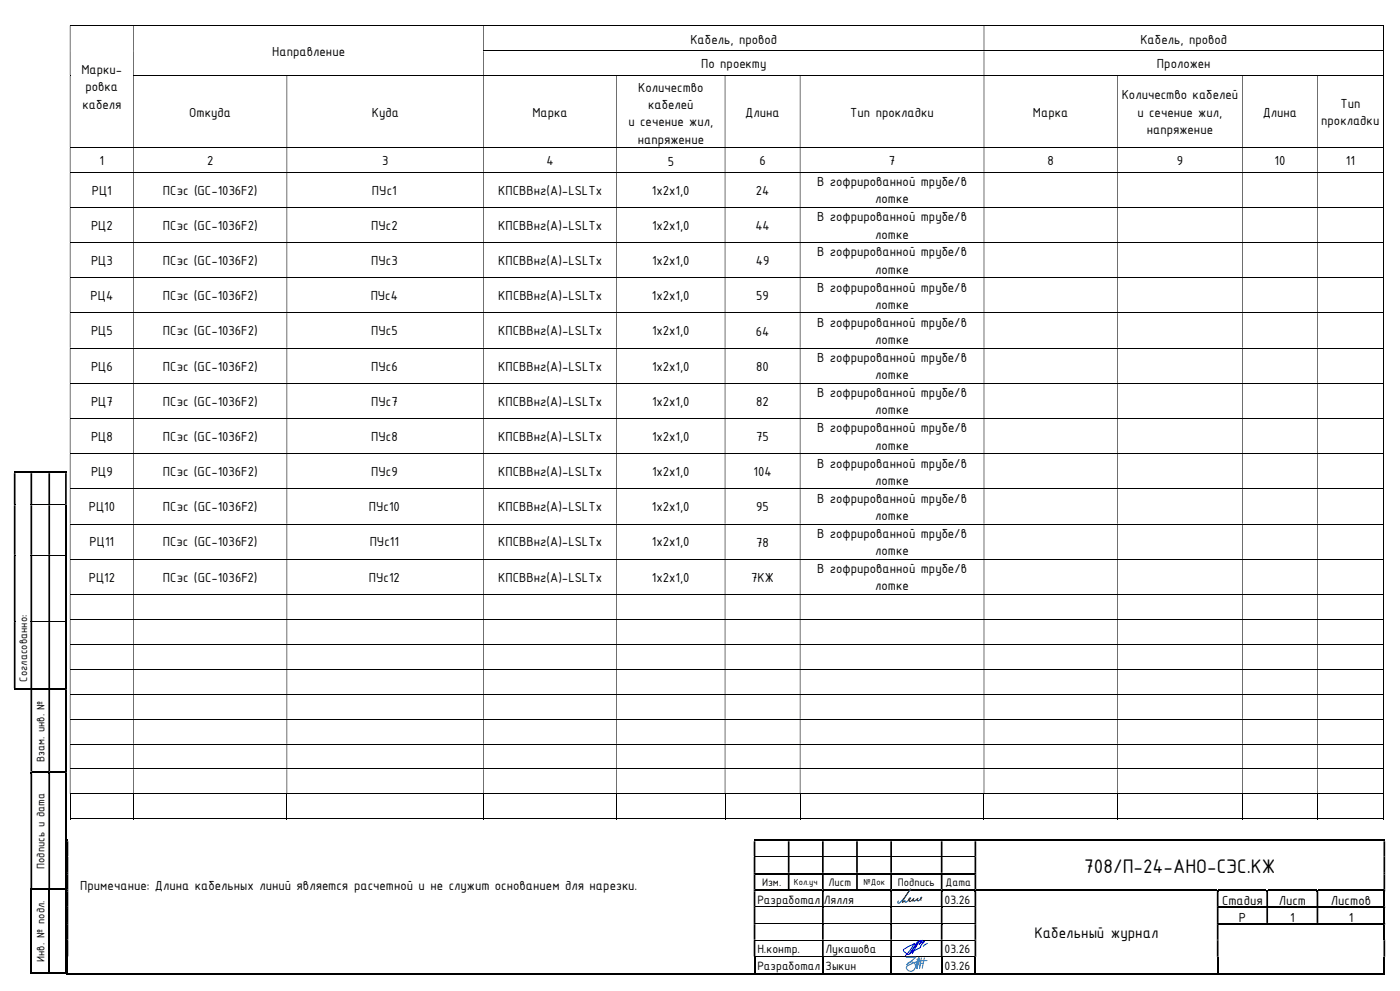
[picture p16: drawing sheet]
<svg xmlns="http://www.w3.org/2000/svg" width="420mm" height="297mm" viewBox="0 0 420 297" stroke-linecap="round" stroke-linejoin="round" font-family="sans-serif">
<defs><g id="words">
<text font-size="6.3" x="325.3" y="261.6">708/П-24-АНО-СЭС.КЖ</text>
<text font-size="5" x="310.3" y="281.1">Кабельный журнал</text>
<g font-size="4.2">
<text x="81.7" y="16.9">Направление</text>
<text x="207.1" y="13.3">Кабель, провод</text>
<text x="342.1" y="13.3">Кабель, провод</text>
<text x="24.4" y="22.2">Марки-</text>
<text x="210.3" y="20.4">По проекту</text>
<text x="347.1" y="20.4">Проложен</text>
<text x="25.7" y="27.4">ровка</text>
<text x="191.4" y="27.5">Количество</text>
<text x="336.5" y="29.7">Количество кабелей</text>
<text x="24.7" y="32.6">кабеля</text>
<text x="56.8" y="34.9">Откуда</text>
<text x="111.5" y="34.9">Куда</text>
<text x="159.7" y="34.9">Марка</text>
<text x="194.4" y="32.7">кабелей</text>
<text x="223.6" y="34.9">Длина</text>
<text x="255.1" y="34.9">Тип прокладки</text>
<text x="309.9" y="34.9">Марка</text>
<text x="341.2" y="34.9">и сечение жил,</text>
<text x="378.8" y="34.9">Длина</text>
<text x="402.1" y="32.3">Тип</text>
<text x="188.5" y="37.8">и сечение жил,</text>
<text x="344" y="40.1">напряжение</text>
<text x="396.4" y="37.5">прокладки</text>
<text x="191.3" y="43.1">напряжение</text>
<text x="29.9" y="49.4">1</text>
<text x="62.1" y="49.4">2</text>
<text x="114.6" y="49.4">3</text>
<text x="164" y="49.4">4</text>
<text x="200.3" y="49.8">5</text>
<text x="227.8" y="49.4">6</text>
<text x="266.7" y="49.4">7</text>
<text x="314.2" y="49.4">8</text>
<text x="353" y="49.4">9</text>
<text x="382.4" y="49.4">10</text>
<text x="403.8" y="49.4">11</text>
<text x="27.6" y="58.3">РЦ1</text>
<text x="48.9" y="58.3">ПСэс (GC-1036F2)</text>
<text x="111.6" y="58.3">ПУс1</text>
<text x="149.5" y="58.3">КПСВВнг(А)-LSLTx</text>
<text x="195.6" y="58.3">1x2x1,0</text>
<text x="226.7" y="58.4">24</text>
<text x="245.1" y="55.8">В гофрированной трубе/в</text>
<text x="262.6" y="61">лотке</text>
<text x="27.3" y="68.9">РЦ2</text>
<text x="48.9" y="68.9">ПСэс (GC-1036F2)</text>
<text x="111.3" y="68.9">ПУс2</text>
<text x="149.5" y="68.9">КПСВВнг(А)-LSLTx</text>
<text x="195.6" y="68.9">1x2x1,0</text>
<text x="226.6" y="69">44</text>
<text x="245.1" y="66.3">В гофрированной трубе/в</text>
<text x="262.6" y="71.5">лотке</text>
<text x="245.1" y="76.8">В гофрированной трубе/в</text>
<text x="27.3" y="79.5">РЦ3</text>
<text x="48.9" y="79.5">ПСэс (GC-1036F2)</text>
<text x="111.3" y="79.5">ПУс3</text>
<text x="149.5" y="79.5">КПСВВнг(А)-LSLTx</text>
<text x="195.6" y="79.5">1x2x1,0</text>
<text x="226.7" y="79.5">49</text>
<text x="262.6" y="82">лотке</text>
<text x="245.1" y="87.4">В гофрированной трубе/в</text>
<text x="27.2" y="90">РЦ4</text>
<text x="48.9" y="90">ПСэс (GC-1036F2)</text>
<text x="111.2" y="90">ПУс4</text>
<text x="149.5" y="90">КПСВВнг(А)-LSLTx</text>
<text x="195.6" y="90">1x2x1,0</text>
<text x="226.9" y="90">59</text>
<text x="262.6" y="92.6">лотке</text>
<text x="27.3" y="100.5">РЦ5</text>
<text x="48.9" y="100.5">ПСэс (GC-1036F2)</text>
<text x="111.3" y="100.5">ПУс5</text>
<text x="149.5" y="100.5">КПСВВнг(А)-LSLTx</text>
<text x="195.6" y="100.5">1x2x1,0</text>
<text x="226.7" y="100.6">64</text>
<text x="245.1" y="97.9">В гофрированной трубе/в</text>
<text x="262.6" y="103.1">лотке</text>
<text x="27.3" y="111.1">РЦ6</text>
<text x="48.9" y="111.1">ПСэс (GC-1036F2)</text>
<text x="111.3" y="111.1">ПУс6</text>
<text x="149.5" y="111.1">КПСВВнг(А)-LSLTx</text>
<text x="195.6" y="111.1">1x2x1,0</text>
<text x="226.9" y="111.1">80</text>
<text x="245.1" y="108.5">В гофрированной трубе/в</text>
<text x="262.6" y="113.7">лотке</text>
<text x="245.1" y="119">В гофрированной трубе/в</text>
<text x="27.3" y="121.6">РЦ7</text>
<text x="48.9" y="121.6">ПСэс (GC-1036F2)</text>
<text x="111.3" y="121.6">ПУс7</text>
<text x="149.5" y="121.6">КПСВВнг(А)-LSLTx</text>
<text x="195.6" y="121.6">1x2x1,0</text>
<text x="226.9" y="121.7">82</text>
<text x="262.6" y="124.2">лотке</text>
<text x="245.1" y="129.6">В гофрированной трубе/в</text>
<text x="27.3" y="132.2">РЦ8</text>
<text x="48.9" y="132.2">ПСэс (GC-1036F2)</text>
<text x="111.3" y="132.2">ПУс8</text>
<text x="149.5" y="132.2">КПСВВнг(А)-LSLTx</text>
<text x="195.6" y="132.2">1x2x1,0</text>
<text x="226.9" y="132.2">75</text>
<text x="262.6" y="134.7">лотке</text>
<text x="27.3" y="142.7">РЦ9</text>
<text x="48.9" y="142.7">ПСэс (GC-1036F2)</text>
<text x="111.3" y="142.7">ПУс9</text>
<text x="149.5" y="142.7">КПСВВнг(А)-LSLTx</text>
<text x="195.6" y="142.7">1x2x1,0</text>
<text x="226.1" y="142.7">104</text>
<text x="245.1" y="140.1">В гофрированной трубе/в</text>
<text x="262.6" y="145.3">лотке</text>
<text x="26.6" y="153.2">РЦ10</text>
<text x="48.9" y="153.2">ПСэс (GC-1036F2)</text>
<text x="110.6" y="153.2">ПУс10</text>
<text x="149.5" y="153.2">КПСВВнг(А)-LSLTx</text>
<text x="195.6" y="153.2">1x2x1,0</text>
<text x="226.9" y="153.3">95</text>
<text x="245.1" y="150.7">В гофрированной трубе/в</text>
<text x="262.6" y="155.8">лотке</text>
<text x="245.1" y="161.2">В гофрированной трубе/в</text>
<text x="26.9" y="163.8">РЦ11</text>
<text x="48.9" y="163.8">ПСэс (GC-1036F2)</text>
<text x="110.9" y="163.8">ПУс11</text>
<text x="149.5" y="163.8">КПСВВнг(А)-LSLTx</text>
<text x="195.6" y="163.8">1x2x1,0</text>
<text x="226.9" y="163.9">78</text>
<text x="262.6" y="166.4">лотке</text>
<text x="245.1" y="171.7">В гофрированной трубе/в</text>
<text x="26.6" y="174.3">РЦ12</text>
<text x="48.9" y="174.3">ПСэс (GC-1036F2)</text>
<text x="110.6" y="174.3">ПУс12</text>
<text x="149.5" y="174.3">КПСВВнг(А)-LSLTx</text>
<text x="195.6" y="174.3">1x2x1,0</text>
<text x="225.4" y="174.4">7КЖ</text>
<text x="262.6" y="177">лотке</text>
<text x="24.1" y="266.7">Примечание: Длина кабельных линий является расчетной и не служит основанием для нарезки.</text>
<text x="366.6" y="271.2">Стадия</text>
<text x="383.6" y="271.2">Лист</text>
<text x="399.3" y="271.2">Листов</text>
<text x="371.6" y="276.2">Р</text>
<text x="387" y="276.2">1</text>
<text x="404.6" y="276.2">1</text>
</g>
<g font-size="3.9">
<text x="227.2" y="270.8">Разработал</text>
<text x="247.1" y="270.8">Лялля</text>
<text x="283.3" y="270.8">03.26</text>
<text x="227.2" y="285.6">Н.контр.</text>
<text x="247.7" y="285.6">Лукашова</text>
<text x="283.3" y="285.6">03.26</text>
<text x="227.2" y="290.6">Разработал</text>
<text x="247.7" y="290.6">Зыкин</text>
<text x="283.3" y="290.6">03.26</text>
</g>
<g font-size="3.5">
<text x="8.2" y="204.3" transform="rotate(-90 8.2 204.3)">Согласованно:</text>
<text x="13.3" y="228.4" transform="rotate(-90 13.3 228.4)">Взам. инв. №</text>
<text x="13.3" y="260.4" transform="rotate(-90 13.3 260.4)">Подпись и дата</text>
<text x="228.6" y="265.6">Изм.</text>
<text x="248.6" y="265.6">Лист</text>
<text x="269.4" y="265.6">Подпись</text>
<text x="283.7" y="265.6">Дата</text>
<text x="13.3" y="288.3" transform="rotate(-90 13.3 288.3)">Инв. № подл.</text>
</g>
<g font-size="2.8">
<text x="238.2" y="265.3">Кол.уч</text>
<text x="259.1" y="265.3">№Док</text>
</g>
</g></defs>
<g fill="#000">
<path d="M4.1 151.3h.6v.1h-.6zM4.7 141.3h4.4v.5h-4.4zM9.7 141.3h4.8v.5h-4.8zM15 141.3h4.5v.5h-4.5zM19.5 151.4h.5v14.9h-.5zM4.1 166.3h.6v.2h-.6zM19.5 166.5h.5v19.8h-.5zM4.1 186.3h.6v.1h-.6zM19.5 186.4h.5v19.8h-.5zM5.2 206.2h3.9v.6h-3.9zM9.1 206.2h.6v.6h-.6zM9.7 206.2h4.8v.6h-4.8z"/>
<path d="M14.5 206.2h.5v.6h-.5zM15 206.2h4.5v.6h-4.5zM19.5 206.8h.5v24.5h-.5zM9.1 231.3h.6v.5h-.6zM9.7 231.3h4.8v.5h-4.8zM14.5 231.3h.5v.5h-.5zM15 231.3h4.5v.5h-4.5zM19.5 231.8h.5v34.5h-.5zM20 251.6h.5v.5h-.5zM20 256.6h.5v.2h-.5zM226.6 251.6h9.7v.5h-9.7zM236.9 251.6h9.7v.5h-9.7z"/>
<path d="M247.1 251.6h9.7v.5h-9.7zM257.3 251.6h9.8v.5h-9.8zM267.6 251.6h14.6v.5h-14.6zM282.7 251.6h9.7v.5h-9.7zM292.9 251.6h122.1v.5h-122.1zM9.1 266.3h.6v.5h-.6zM9.7 266.3h4.8v.5h-4.8zM14.5 266.3h.5v.5h-.5zM15 266.3h4.5v.5h-4.5zM19.5 266.3h.5v.5h-.5zM226.6 261.6h9.7v.5h-9.7zM236.3 261.6h.6v.5h-.6z"/>
<path d="M236.9 261.6h9.7v.5h-9.7zM236.9 266.6h9.7v.5h-9.7zM246.6 261.6h.5v.5h-.5zM246.6 266.6h.5v.6h-.5zM246.6 271.6h.5v.6h-.5zM246.6 276.6h.5v.6h-.5zM247.1 261.6h9.7v.5h-9.7zM256.8 261.6h.5v.5h-.5zM257.3 261.6h9.8v.5h-9.8zM257.3 266.6h9.8v.5h-9.8zM267.1 261.6h.5v.5h-.5zM267.1 266.6h.5v.6h-.5z"/>
<path d="M267.1 271.6h.5v.6h-.5zM267.1 276.6h.5v.6h-.5zM267.6 261.6h14.6v.5h-14.6zM267.6 266.6h14.6v.5h-14.6zM282.2 261.6h.5v.5h-.5zM282.2 266.6h.5v.6h-.5zM282.2 271.6h.5v.6h-.5zM282.2 276.6h.5v.6h-.5zM282.7 261.6h9.7v.5h-9.7zM282.7 266.6h9.7v.5h-9.7zM292.4 266.6h.5v.6h-.5zM292.9 266.6h72.1v.5h-72.1z"/>
<path d="M365.5 266.6h14.4v.5h-14.4zM365.5 271.6h14.4v.5h-14.4zM379.9 271.6h.5v.6h-.5zM380.4 266.6h14.6v.5h-14.6zM380.4 271.6h14.6v.5h-14.6zM395 271.6h.5v.6h-.5zM395.5 266.6h19.5v.5h-19.5zM395.5 271.6h19.5v.5h-19.5zM395.5 276.6h19.5v.5h-19.5zM415 267.2h.5v4.4h-.5zM415 272.2h.5v4.4h-.5zM415 277.2h.5v4.4h-.5z"/>
<path d="M15 291.3h4.5v.5h-4.5zM19.5 291.3h.5v.5h-.5zM20 281.6h.5v.2h-.5zM20 286.6h.5v.2h-.5zM226.6 291.6h20v.5h-20zM247.1 291.6h20v.5h-20zM267.6 291.6h14.6v.5h-14.6zM282.7 291.6h9.7v.5h-9.7zM292.9 291.6h72.1v.5h-72.1zM365.5 291.6h49.5v.5h-49.5zM415 291.6h.5v.5h-.5z"/>
</g>
<g fill="#000">
<path d="M4.1 141.3h.6v.5h-.6z" fill-rule="evenodd"/>
<path d="M4.1 141.8h.6v9.5h-.6zM9.1 141.8h.6v9.5h-.6zM14.5 141.8h.5v9.5h-.5zM19.5 141.8h.5v9.5h-.5z" fill-rule="evenodd"/>
<path d="M9.1 141.3h.6v.5h-.6z" fill-rule="evenodd"/>
<path d="M14.5 141.3h.5v.5h-.5z" fill-rule="evenodd"/>
<path d="M19.5 141.3h.5v.5h-.5z" fill-rule="evenodd"/>
<path d="M19.5 151.3h.5v.1h-.5zM4.1 151.4h.6v14.9h-.6zM9.1 151.4h.6v14.9h-.6zM14.5 151.4h.5v14.9h-.5z" fill-rule="evenodd"/>
<path d="M19.5 166.3h.5v.2h-.5zM4.1 166.5h.6v19.8h-.6zM9.1 166.5h.6v19.8h-.6zM14.5 166.5h.5v19.8h-.5z" fill-rule="evenodd"/>
<path d="M19.5 186.3h.5v.1h-.5zM4.1 186.4h.6v19.8h-.6zM9.1 186.4h.6v19.8h-.6zM14.5 186.4h.5v19.8h-.5z" fill-rule="evenodd"/>
<path d="M4.1 206.2h1.1v.6h-1.1z" fill-rule="evenodd"/>
<path d="M19.5 206.2h.5v.6h-.5zM9.1 206.8h.6v24.5h-.6zM14.5 206.8h.5v24.5h-.5z" fill-rule="evenodd"/>
<path d="M19.5 231.3h.5v.5h-.5zM9.1 231.8h.6v34.5h-.6zM14.5 231.8h.5v34.5h-.5z" fill-rule="evenodd"/>
<path d="M20 252.1h.5v4.5h-.5zM226.1 252.1h.5v4.5h-.5zM236.3 252.1h.6v4.5h-.6zM246.6 252.1h.5v4.5h-.5zM256.8 252.1h.5v4.5h-.5zM267.1 252.1h.5v4.5h-.5zM282.2 252.1h.5v4.5h-.5zM292.4 252.1h.5v4.5h-.5zM415 252.1h.5v4.5h-.5z" fill-rule="evenodd"/>
<path d="M226.1 251.6h.5v.5h-.5z" fill-rule="evenodd"/>
<path d="M236.3 251.6h.6v.5h-.6z" fill-rule="evenodd"/>
<path d="M246.6 251.6h.5v.5h-.5z" fill-rule="evenodd"/>
<path d="M256.8 251.6h.5v.5h-.5z" fill-rule="evenodd"/>
<path d="M267.1 251.6h.5v.5h-.5z" fill-rule="evenodd"/>
<path d="M282.2 251.6h.5v.5h-.5z" fill-rule="evenodd"/>
<path d="M292.4 251.6h.5v.5h-.5z" fill-rule="evenodd"/>
<path d="M292.4 256.6h.5v.2h-.5zM415 256.6h.5v.2h-.5zM20 256.8h.5v4.8h-.5zM226.1 256.8h.5v4.8h-.5zM236.3 256.8h.6v4.8h-.6zM246.6 256.8h.5v4.8h-.5zM256.8 256.8h.5v4.8h-.5zM267.1 256.8h.5v4.8h-.5zM282.2 256.8h.5v4.8h-.5z" fill-rule="evenodd"/>
<path d="M292.4 256.8h.5v4.8h-.5zM415 256.8h.5v4.8h-.5z" fill-rule="evenodd"/>
<path d="M415 251.6h.5v.5h-.5z" fill-rule="evenodd"/>
<path d="M9.1 266.8h.6v25h-.6z" fill-rule="evenodd"/>
<path d="M14.5 266.8h.5v25h-.5z" fill-rule="evenodd"/>
<path d="M19.5 266.8h.5v25h-.5z" fill-rule="evenodd"/>
<path d="M20 261.6h.5v.5h-.5zM226.1 261.6h.5v.5h-.5z" fill-rule="evenodd"/>
<path d="M20 266.6h.5v.6h-.5zM226.1 266.6h.5v.6h-.5z" fill-rule="evenodd"/>
<path d="M20 271.6h.5v.6h-.5zM226.1 271.6h.5v.6h-.5z" fill-rule="evenodd"/>
<path d="M20 276.6h.5v.6h-.5zM226.1 276.6h.5v.6h-.5z" fill-rule="evenodd"/>
<path d="M226.6 266.6h10.3v.5h-10.3z" fill-rule="evenodd"/>
<path d="M247.1 266.6h10.2v.5h-10.2z" fill-rule="evenodd"/>
<path d="M292.4 261.6h.5v.5h-.5zM415 261.6h.5v.5h-.5zM20 262.1h.5v4.5h-.5zM226.1 262.1h.5v4.5h-.5zM236.3 262.1h.6v4.5h-.6zM246.6 262.1h.5v4.5h-.5zM256.8 262.1h.5v4.5h-.5zM267.1 262.1h.5v4.5h-.5zM282.2 262.1h.5v4.5h-.5z" fill-rule="evenodd"/>
<path d="M292.4 262.1h.5v4.5h-.5zM415 262.1h.5v4.5h-.5z" fill-rule="evenodd"/>
<path d="M292.4 271.6h.5v.6h-.5zM365 271.6h.5v.6h-.5z" fill-rule="evenodd"/>
<path d="M292.4 276.6h.5v.6h-.5zM365 276.6h.5v.6h-.5z" fill-rule="evenodd"/>
<path d="M365 266.6h.5v.6h-.5z" fill-rule="evenodd"/>
<path d="M365.5 276.6h30v.5h-30z" fill-rule="evenodd"/>
<path d="M379.9 266.6h.5v.6h-.5z" fill-rule="evenodd"/>
<path d="M395 266.6h.5v.6h-.5z" fill-rule="evenodd"/>
<path d="M415 266.6h.5v.6h-.5zM20 267.2h.5v4.4h-.5zM226.1 267.2h.5v4.4h-.5zM246.6 267.2h.5v4.4h-.5zM267.1 267.2h.5v4.4h-.5zM282.2 267.2h.5v4.4h-.5zM292.4 267.2h.5v4.4h-.5zM365 267.2h.5v4.4h-.5zM379.9 267.2h.5v4.4h-.5zM395 267.2h.5v4.4h-.5z" fill-rule="evenodd"/>
<path d="M415 271.6h.5v.6h-.5zM20 272.2h.5v4.4h-.5zM226.1 272.2h.5v4.4h-.5zM246.6 272.2h.5v4.4h-.5zM267.1 272.2h.5v4.4h-.5zM282.2 272.2h.5v4.4h-.5zM292.4 272.2h.5v4.4h-.5zM365 272.2h.5v4.4h-.5zM379.9 272.2h.5v4.4h-.5zM395 272.2h.5v4.4h-.5z" fill-rule="evenodd"/>
<path d="M415 276.6h.5v.6h-.5zM20 277.2h.5v4.4h-.5zM226.1 277.2h.5v4.4h-.5zM246.6 277.2h.5v4.4h-.5zM267.1 277.2h.5v4.4h-.5zM282.2 277.2h.5v4.4h-.5zM292.4 277.2h.5v4.4h-.5zM365 277.2h.5v4.4h-.5z" fill-rule="evenodd"/>
<path d="M9.1 291.3h5.4v.5h-5.4z" fill-rule="evenodd"/>
<path d="M20 286.8h.5v5.3h-.5z" fill-rule="evenodd"/>
<path d="M20 291.6h206.1v.5h-206.1z" fill-rule="evenodd"/>
<path d="M226.1 286.8h.5v5.3h-.5z" fill-rule="evenodd"/>
<path d="M246.6 286.8h.5v5.3h-.5z" fill-rule="evenodd"/>
<path d="M267.1 286.8h.5v5.3h-.5z" fill-rule="evenodd"/>
<path d="M282.2 286.8h.5v5.3h-.5z" fill-rule="evenodd"/>
<path d="M292.4 281.6h.5v.2h-.5zM365 281.6h.5v.2h-.5zM415 281.6h.5v.2h-.5zM20 281.8h.5v4.8h-.5zM226.1 281.8h.5v4.8h-.5zM246.6 281.8h.5v4.8h-.5zM267.1 281.8h.5v4.8h-.5zM282.2 281.8h.5v4.8h-.5z" fill-rule="evenodd"/>
<path d="M292.4 281.8h.5v4.8h-.5zM365 281.8h.5v4.8h-.5zM415 281.8h.5v4.8h-.5z" fill-rule="evenodd"/>
<path d="M292.4 286.6h.5v.2h-.5zM365 286.6h.5v.2h-.5zM415 286.6h.5v.2h-.5z" fill-rule="evenodd"/>
<path d="M292.4 286.8h.5v5.3h-.5z" fill-rule="evenodd"/>
<path d="M365 286.8h.5v5.3h-.5z" fill-rule="evenodd"/>
<path d="M415 286.8h.5v5.3h-.5z" fill-rule="evenodd"/>
</g>
<g fill="none" stroke="#000" stroke-width=".3">
<path d="M9.1 151.3h10.4M9.1 166.4h10.4M9.1 186.4h10.4M226.1 256.7h66.3M226.6 271.7h20M226.6 276.7h20M247.1 271.7h20M247.1 276.7h20M267.6 271.7h14.6M267.6 276.7h14.6M282.7 271.7h9.7M282.7 276.7h9.7"/>
<path d="M226.1 281.7h66.3M226.1 286.7h66.3"/>
</g>
<path d="M275.2 282.3l-2.5 3.7h-.5l-1-.8-.1-.6 3.4-1.8-2.9 3.6M275.2 282.5l1.5-.7-1 1.2 1.6-.8-1 1.2a2.29 2.29 0 0 1-1.8 1.4l-.9 .7M275.6 282.1l-2.5 3.7M276 281.8l-2.3 4M278.2 282.7l-1.2 .9" fill="none" stroke="#00f" stroke-width=".3"/>
<path d="M276.3 269.9l-.1-.7 .2-.3 .1 .2-1.1 .9-.4-.1 .3-.7-.8 .8-.3 .1-.2-.2-.3 .1 .4-.8-1.2 1.1-.1-.3h-.1l.2-.5-.3 .2v-.2l.4-.5h.2l-.1 .3-1.1 1-.5 .1v-.4l-.8 .4 2.5-4-1.8 2.5-1.7 1.8-.4-.1 .2-.6" fill="none" stroke="#003f7f" stroke-width=".3"/>
<path d="M271.9 290.1a1.4 1.4 0 0 0 1 1 1.4 1.4 0 0 0 1.4-.5M272 289.2a1.35 1.35 0 0 1 2.1-.7 1.35 1.35 0 0 1 .1 2.1M275.6 286.9l-.1 1.7-.5 1.6M275.7 286.9l.3 2.3-.2 1M276.1 288.7h.8" fill="none" stroke="#2776bb" stroke-width=".3"/>
<path d="M275.3 287.5l.2 .2z" fill-rule="evenodd" fill="#2776bb"/>
<path d="M275.3 287.5l.2 .2z" fill="none" stroke="#2776bb" stroke-width=".3"/>
<path d="M275.2 287.4l.2 .2z" fill-rule="evenodd" fill="#2776bb"/>
<path d="M275.2 287.4l.2 .2z" fill="none" stroke="#2776bb" stroke-width=".3"/>
<path d="M275.1 287.5l.2 .2z" fill-rule="evenodd" fill="#2776bb"/>
<path d="M275.1 287.5l.2 .2z" fill="none" stroke="#2776bb" stroke-width=".3"/>
<path d="M275.2 287.6l.2 .2z" fill-rule="evenodd" fill="#2776bb"/>
<path d="M271.9 286.9h2.9l-2.8 2.3M272.6 289.2l-.5 .3-.2 .6M275.2 287.6l.2 .2zM275.3 287.6l.1 1.4-.3 1.3M275.4 287.5l-.6 2.4M276.4 287.1l-.6 3.1M277.3 287.1l-.6 3.1M278.1 287.9l-1.9 .1-1.8 .4-1.7 .8" fill="none" stroke="#2776bb" stroke-width=".3"/>
<g fill="none" stroke="#000" stroke-width=".3">
<path d="M21 7.6h394M145 15.3h270M415 7.7v7.5M415 15.4v7.2M40 22.6h375M415 22.7v21.5M21 44.2h394M21 51.6h394M415 44.3v7.2M415 51.7v10.4M21 62.1h394M21 72.7h394"/>
<path d="M415 62.2v10.4M415 72.8v10.3M21 83.2h394M21 93.8h394M415 83.3v10.4M415 93.9v10.3M21 104.3h394M21 114.9h394M415 104.4v10.4M415 114.9v10.4M21 125.4h394M21 136h394"/>
<path d="M415 125.5v10.4M415 136.1v10.3M21 146.5h394M21 157.1h394M415 146.6v10.4M415 157.1v10.4M21 167.6h394M21 178.1h394M415 167.7v10.4M415 178.2v7.3M21 185.6h394M21 193.1h394"/>
<path d="M415 185.7v7.3M415 193.2v7.3M21 200.6h394M21 208.1h394M21 215.5h394M415 200.7v7.3M415 208.2v7.2M415 215.6v7.3M21 223h394M21 230.5h394M21 238h394M21 238v7.5"/>
<path d="M40.1 238v7.5M86.1 238v7.5M145.1 238v7.5M185 238v7.5M217.5 238v7.5M240 238v7.5M295.2 238v7.5M335.2 238v7.5M372.7 238v7.5M395.2 238v7.5M415 223.1v7.3M415 230.5v7.4"/>
<path d="M415 238v7.5M21 245.4h19M40.2 245.4h45.8M86.1 245.4h58.9M145.2 245.4h39.7M185.1 245.4h32.3M217.6 245.4h22.3M240.1 245.4h55M295.3 245.4h39.8M335.3 245.4h37.3M372.8 245.4h22.3M395.3 245.4h19.7"/>
</g>
<g fill="#000">
<path d="M21 15.2l.1 .2zM40 15.2l.2 .2z" fill-rule="evenodd"/>
<path d="M415 7.5l.1 .2zM21 7.7h.1v7.5h-.1zM40 7.7h.2v7.5h-.2zM145 7.7h.2v7.5h-.2zM295.1 7.7h.2v7.5h-.2z" fill-rule="evenodd"/>
<path d="M415 15.2l.1 .2zM21 15.4h.1v7.2h-.1zM40 15.4h.2v7.2h-.2zM145 15.4h.2v7.2h-.2zM295.1 15.4h.2v7.2h-.2z" fill-rule="evenodd"/>
<path d="M415 22.6l.1 .1zM21 22.7h.1v21.5h-.1zM40 22.7h.2v21.5h-.2zM86 22.7h.1v21.5h-.1zM145 22.7h.2v21.5h-.2zM184.9 22.7h.2v21.5h-.2zM217.4 22.7h.2v21.5h-.2zM239.9 22.7h.2v21.5h-.2zM295.1 22.7h.2v21.5h-.2zM335.1 22.7h.2v21.5h-.2zM372.6 22.7h.2v21.5h-.2zM395.1 22.7h.2v21.5h-.2z" fill-rule="evenodd"/>
<path d="M415 44.2l.1 .1zM21 44.3h.1v7.2h-.1zM40 44.3h.2v7.2h-.2zM86 44.3h.1v7.2h-.1zM145 44.3h.2v7.2h-.2zM184.9 44.3h.2v7.2h-.2zM217.4 44.3h.2v7.2h-.2zM239.9 44.3h.2v7.2h-.2zM295.1 44.3h.2v7.2h-.2zM335.1 44.3h.2v7.2h-.2zM372.6 44.3h.2v7.2h-.2zM395.1 44.3h.2v7.2h-.2z" fill-rule="evenodd"/>
<path d="M415 51.5l.1 .2zM21 51.7h.1v10.4h-.1zM40 51.7h.2v10.4h-.2zM86 51.7h.1v10.4h-.1zM145 51.7h.2v10.4h-.2zM184.9 51.7h.2v10.4h-.2zM217.4 51.7h.2v10.4h-.2zM239.9 51.7h.2v10.4h-.2zM295.1 51.7h.2v10.4h-.2zM335.1 51.7h.2v10.4h-.2zM372.6 51.7h.2v10.4h-.2zM395.1 51.7h.2v10.4h-.2z" fill-rule="evenodd"/>
<path d="M415 62.1l.1 .1zM21 62.2h.1v10.4h-.1zM40 62.2h.2v10.4h-.2zM86 62.2h.1v10.4h-.1zM145 62.2h.2v10.4h-.2zM184.9 62.2h.2v10.4h-.2zM217.4 62.2h.2v10.4h-.2zM239.9 62.2h.2v10.4h-.2zM295.1 62.2h.2v10.4h-.2zM335.1 62.2h.2v10.4h-.2zM372.6 62.2h.2v10.4h-.2zM395.1 62.2h.2v10.4h-.2z" fill-rule="evenodd"/>
<path d="M415 72.6l.1 .2zM21 72.8h.1v10.3h-.1zM40 72.8h.2v10.3h-.2zM86 72.8h.1v10.3h-.1zM145 72.8h.2v10.3h-.2zM184.9 72.8h.2v10.3h-.2zM217.4 72.8h.2v10.3h-.2zM239.9 72.8h.2v10.3h-.2zM295.1 72.8h.2v10.3h-.2zM335.1 72.8h.2v10.3h-.2zM372.6 72.8h.2v10.3h-.2zM395.1 72.8h.2v10.3h-.2z" fill-rule="evenodd"/>
<path d="M415 83.1l.1 .2zM21 83.3h.1v10.4h-.1zM40 83.3h.2v10.4h-.2zM86 83.3h.1v10.4h-.1zM145 83.3h.2v10.4h-.2zM184.9 83.3h.2v10.4h-.2zM217.4 83.3h.2v10.4h-.2zM239.9 83.3h.2v10.4h-.2zM295.1 83.3h.2v10.4h-.2zM335.1 83.3h.2v10.4h-.2zM372.6 83.3h.2v10.4h-.2zM395.1 83.3h.2v10.4h-.2z" fill-rule="evenodd"/>
<path d="M415 93.7l.1 .2zM21 93.9h.1v10.3h-.1zM40 93.9h.2v10.3h-.2zM86 93.9h.1v10.3h-.1zM145 93.9h.2v10.3h-.2zM184.9 93.9h.2v10.3h-.2zM217.4 93.9h.2v10.3h-.2zM239.9 93.9h.2v10.3h-.2zM295.1 93.9h.2v10.3h-.2zM335.1 93.9h.2v10.3h-.2zM372.6 93.9h.2v10.3h-.2zM395.1 93.9h.2v10.3h-.2z" fill-rule="evenodd"/>
<path d="M415 104.2l.1 .2zM21 104.4h.1v10.4h-.1zM40 104.4h.2v10.4h-.2zM86 104.4h.1v10.4h-.1zM145 104.4h.2v10.4h-.2zM184.9 104.4h.2v10.4h-.2zM217.4 104.4h.2v10.4h-.2zM239.9 104.4h.2v10.4h-.2zM295.1 104.4h.2v10.4h-.2zM335.1 104.4h.2v10.4h-.2zM372.6 104.4h.2v10.4h-.2zM395.1 104.4h.2v10.4h-.2z" fill-rule="evenodd"/>
<path d="M415 114.8l.1 .1zM21 114.9h.1v10.4h-.1zM40 114.9h.2v10.4h-.2zM86 114.9h.1v10.4h-.1zM145 114.9h.2v10.4h-.2zM184.9 114.9h.2v10.4h-.2zM217.4 114.9h.2v10.4h-.2zM239.9 114.9h.2v10.4h-.2zM295.1 114.9h.2v10.4h-.2zM335.1 114.9h.2v10.4h-.2zM372.6 114.9h.2v10.4h-.2zM395.1 114.9h.2v10.4h-.2z" fill-rule="evenodd"/>
<path d="M415 125.3l.1 .2zM21 125.5h.1v10.4h-.1zM40 125.5h.2v10.4h-.2zM86 125.5h.1v10.4h-.1zM145 125.5h.2v10.4h-.2zM184.9 125.5h.2v10.4h-.2zM217.4 125.5h.2v10.4h-.2zM239.9 125.5h.2v10.4h-.2zM295.1 125.5h.2v10.4h-.2zM335.1 125.5h.2v10.4h-.2zM372.6 125.5h.2v10.4h-.2zM395.1 125.5h.2v10.4h-.2z" fill-rule="evenodd"/>
<path d="M415 135.9l.1 .2zM21 136.1h.1v10.3h-.1zM40 136.1h.2v10.3h-.2zM86 136.1h.1v10.3h-.1zM145 136.1h.2v10.3h-.2zM184.9 136.1h.2v10.3h-.2zM217.4 136.1h.2v10.3h-.2zM239.9 136.1h.2v10.3h-.2zM295.1 136.1h.2v10.3h-.2zM335.1 136.1h.2v10.3h-.2zM372.6 136.1h.2v10.3h-.2zM395.1 136.1h.2v10.3h-.2z" fill-rule="evenodd"/>
<path d="M415 146.4l.1 .2zM21 146.6h.1v10.4h-.1zM40 146.6h.2v10.4h-.2zM86 146.6h.1v10.4h-.1zM145 146.6h.2v10.4h-.2zM184.9 146.6h.2v10.4h-.2zM217.4 146.6h.2v10.4h-.2zM239.9 146.6h.2v10.4h-.2zM295.1 146.6h.2v10.4h-.2zM335.1 146.6h.2v10.4h-.2zM372.6 146.6h.2v10.4h-.2zM395.1 146.6h.2v10.4h-.2z" fill-rule="evenodd"/>
<path d="M415 157l.1 .1zM21 157.1h.1v10.4h-.1zM40 157.1h.2v10.4h-.2zM86 157.1h.1v10.4h-.1zM145 157.1h.2v10.4h-.2zM184.9 157.1h.2v10.4h-.2zM217.4 157.1h.2v10.4h-.2zM239.9 157.1h.2v10.4h-.2zM295.1 157.1h.2v10.4h-.2zM335.1 157.1h.2v10.4h-.2zM372.6 157.1h.2v10.4h-.2zM395.1 157.1h.2v10.4h-.2z" fill-rule="evenodd"/>
<path d="M415 167.5l.1 .2zM21 167.7h.1v10.4h-.1zM40 167.7h.2v10.4h-.2zM86 167.7h.1v10.4h-.1zM145 167.7h.2v10.4h-.2zM184.9 167.7h.2v10.4h-.2zM217.4 167.7h.2v10.4h-.2zM239.9 167.7h.2v10.4h-.2zM295.1 167.7h.2v10.4h-.2zM335.1 167.7h.2v10.4h-.2zM372.6 167.7h.2v10.4h-.2zM395.1 167.7h.2v10.4h-.2z" fill-rule="evenodd"/>
<path d="M415 178.1l.1 .1zM21 178.2h.1v7.3h-.1zM40 178.2h.2v7.3h-.2zM86 178.2h.1v7.3h-.1zM145 178.2h.2v7.3h-.2zM184.9 178.2h.2v7.3h-.2zM217.4 178.2h.2v7.3h-.2zM239.9 178.2h.2v7.3h-.2zM295.1 178.2h.2v7.3h-.2zM335.1 178.2h.2v7.3h-.2zM372.6 178.2h.2v7.3h-.2zM395.1 178.2h.2v7.3h-.2z" fill-rule="evenodd"/>
<path d="M415 185.5l.1 .2zM21 185.7h.1v7.3h-.1zM40 185.7h.2v7.3h-.2zM86 185.7h.1v7.3h-.1zM145 185.7h.2v7.3h-.2zM184.9 185.7h.2v7.3h-.2zM217.4 185.7h.2v7.3h-.2zM239.9 185.7h.2v7.3h-.2zM295.1 185.7h.2v7.3h-.2zM335.1 185.7h.2v7.3h-.2zM372.6 185.7h.2v7.3h-.2zM395.1 185.7h.2v7.3h-.2z" fill-rule="evenodd"/>
<path d="M415 193l.1 .2zM21 193.2h.1v7.3h-.1zM40 193.2h.2v7.3h-.2zM86 193.2h.1v7.3h-.1zM145 193.2h.2v7.3h-.2zM184.9 193.2h.2v7.3h-.2zM217.4 193.2h.2v7.3h-.2zM239.9 193.2h.2v7.3h-.2zM295.1 193.2h.2v7.3h-.2zM335.1 193.2h.2v7.3h-.2zM372.6 193.2h.2v7.3h-.2zM395.1 193.2h.2v7.3h-.2z" fill-rule="evenodd"/>
<path d="M415 200.5l.1 .2zM21 200.7h.1v7.3h-.1zM40 200.7h.2v7.3h-.2zM86 200.7h.1v7.3h-.1zM145 200.7h.2v7.3h-.2zM184.9 200.7h.2v7.3h-.2zM217.4 200.7h.2v7.3h-.2zM239.9 200.7h.2v7.3h-.2zM295.1 200.7h.2v7.3h-.2zM335.1 200.7h.2v7.3h-.2zM372.6 200.7h.2v7.3h-.2zM395.1 200.7h.2v7.3h-.2z" fill-rule="evenodd"/>
<path d="M415 208l.1 .2zM21 208.2h.1v7.2h-.1zM40 208.2h.2v7.2h-.2zM86 208.2h.1v7.2h-.1zM145 208.2h.2v7.2h-.2zM184.9 208.2h.2v7.2h-.2zM217.4 208.2h.2v7.2h-.2zM239.9 208.2h.2v7.2h-.2zM295.1 208.2h.2v7.2h-.2zM335.1 208.2h.2v7.2h-.2zM372.6 208.2h.2v7.2h-.2zM395.1 208.2h.2v7.2h-.2z" fill-rule="evenodd"/>
<path d="M415 215.4l.1 .2zM21 215.6h.1v7.3h-.1zM40 215.6h.2v7.3h-.2zM86 215.6h.1v7.3h-.1zM145 215.6h.2v7.3h-.2zM184.9 215.6h.2v7.3h-.2zM217.4 215.6h.2v7.3h-.2zM239.9 215.6h.2v7.3h-.2zM295.1 215.6h.2v7.3h-.2zM335.1 215.6h.2v7.3h-.2zM372.6 215.6h.2v7.3h-.2zM395.1 215.6h.2v7.3h-.2z" fill-rule="evenodd"/>
<path d="M415 222.9l.1 .2zM21 223.1h.1v7.3h-.1zM40 223.1h.2v7.3h-.2zM86 223.1h.1v7.3h-.1zM145 223.1h.2v7.3h-.2zM184.9 223.1h.2v7.3h-.2zM217.4 223.1h.2v7.3h-.2zM239.9 223.1h.2v7.3h-.2zM295.1 223.1h.2v7.3h-.2zM335.1 223.1h.2v7.3h-.2zM372.6 223.1h.2v7.3h-.2zM395.1 223.1h.2v7.3h-.2z" fill-rule="evenodd"/>
<path d="M415 230.4l.1 .1zM21 230.5h.1v7.4h-.1zM40 230.5h.2v7.4h-.2zM86 230.5h.1v7.4h-.1zM145 230.5h.2v7.4h-.2zM184.9 230.5h.2v7.4h-.2zM217.4 230.5h.2v7.4h-.2zM239.9 230.5h.2v7.4h-.2zM295.1 230.5h.2v7.4h-.2zM335.1 230.5h.2v7.4h-.2zM372.6 230.5h.2v7.4h-.2zM395.1 230.5h.2v7.4h-.2z" fill-rule="evenodd"/>
</g>
<path d="M21 22.6l.1 .1zM415 237.9l.1 .1zM415 245.4l.1 .1z" fill="#000"/>
<use href="#words"/>
</svg>
